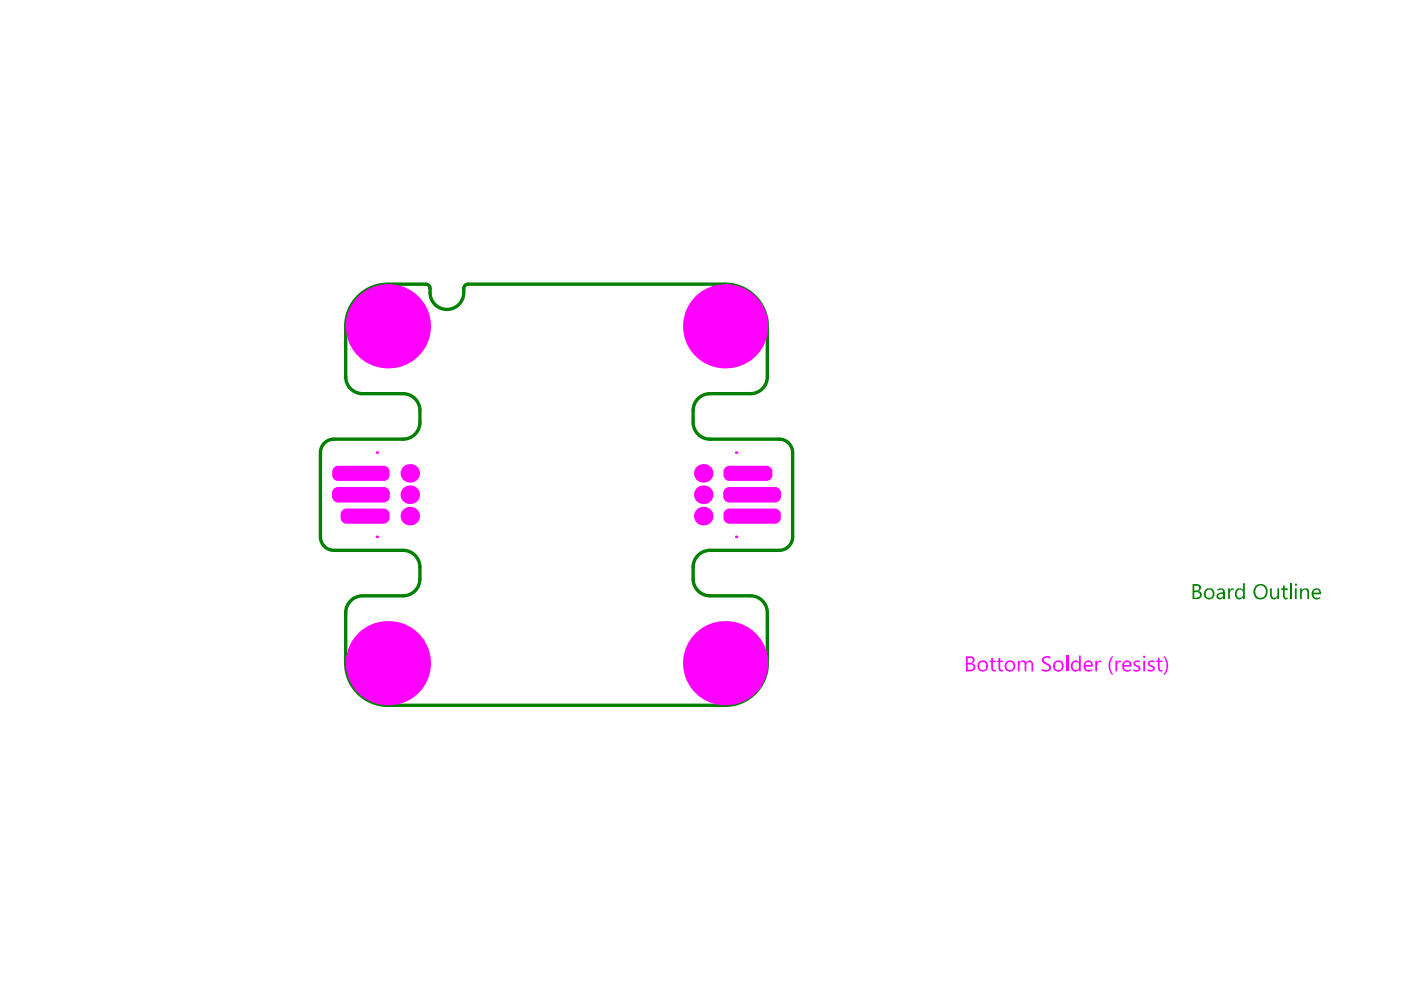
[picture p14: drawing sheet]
<svg xmlns="http://www.w3.org/2000/svg" width="297mm" height="210mm" viewBox="0 0 297 210" stroke-linecap="round" stroke-linejoin="round" font-family="sans-serif">
<g fill="none" stroke="#008000" stroke-width=".71">
<path d="M73.3 69.2v10.8M82.2 60.3h8.1M91.2 61.1v.9M98.3 61.1v.9M99.2 60.3h54.6M162.7 69.2v10.7M67.9 96.1v17.6M70.8 93.1h14.7M76.9 83.5h8.6M89 87v2.5M147 87v2.5M150.5 93.1h14.7"/>
<path d="M150.5 83.5h8.6M168.1 96v17.8M70.8 116.7h14.7M150.5 116.7h14.7M73.3 129.8v10.8M76.9 126.3h8.6M89 120.3v2.5M147 120.3v2.5M150.5 126.3h8.6M162.7 129.9v10.7M82.2 149.5h71.6"/>
</g>
<g fill="#008000">
<path d="M260.4 124.7h.3v.5l.1-.1a.51 .51 0 0 1 .8-.4l-.1 .4a.62 .62 0 0 0-.8 .7v1.2h-.3z"/>
<path d="M269.3 124.7h.3v1.4a.59 .59 0 0 0 .6 .6 .59 .59 0 0 0 .6-.6v-1.4h.4v2.3h-.4v-.4a.83 .83 0 0 1-1 .4 .83 .83 0 0 1-.5-.9z"/>
<path d="M272 124.2l.4-.1v.6h.6v.4h-.6v1.3a.41 .41 0 0 0 .2 .4 .41 .41 0 0 0 .4-.1v.3a.71 .71 0 0 1-1-.6v-1.3h-.4v-.4h.4z"/>
<path d="M253.2 124.2v1h.6a.38 .38 0 0 0 .4-.5v-.1a.38 .38 0 0 0-.5-.4zM253.2 125.6v1.1l.6-.1a.56 .56 0 0 0 .6-.6 .56 .56 0 0 0-.7-.4zM252.8 123.8h1a.79 .79 0 0 1 .9 .7 .79 .79 0 0 1-.6 .9h.1a.73 .73 0 0 1 .6 1.1l-.4 .4-.3 .1h-1.3z"/>
<path d="M255.8 125.3a.94 .94 0 0 0-.1 1.1 .94 .94 0 0 0 1.1 .3 1 1 0 0 0-.3-1.7h-.4zM255.3 125.9a1.16 1.16 0 0 1 2.3 0 1.16 1.16 0 0 1-2.3 0z"/>
<path d="M258.3 126.2a.54 .54 0 0 0 .7 .5 .54 .54 0 0 0 .3-.8h-.6zM258.1 124.9a.99 .99 0 0 1 1.6 .7v1.4h-.4v-.4a.74 .74 0 0 1-.9 .5 .74 .74 0 0 1-.5-.8 .74 .74 0 0 1 .8-.6l.6-.2a.56 .56 0 0 0-.4-.5 .56 .56 0 0 0-.6 .2l-.2 .1z"/>
<path d="M262 125.1a1 1 0 0 1 1.6 0v-1.4h.3v3.3h-.3v-.4a1.01 1.01 0 0 1-1.5 .3 1.01 1.01 0 0 1-.2-1.4zM262.4 125.2v.1a.84 .84 0 0 0-.2 .9 .84 .84 0 0 0 .8 .5l.5-.2 .1-.8a.68 .68 0 0 0-.5-.7 .68 .68 0 0 0-.7 .2z"/>
<path d="M266.3 124.7a1.39 1.39 0 0 0 .9 2 1.26 1.26 0 0 0 1.2-1.4 1.14 1.14 0 0 0-.8-1.1 1.14 1.14 0 0 0-1.3 .5zM266.2 124.2a1.59 1.59 0 0 1 2.1 0 1.59 1.59 0 0 1 .3 2.1 1.52 1.52 0 0 1-1.9 .7 1.52 1.52 0 0 1-1-1.8z"/>
</g>
<path d="M273.6 123.7v3.3" fill="none" stroke="#008000" stroke-width=".36"/>
<g fill="#008000">
<path d="M275.6 124.7h.4v.4a.83 .83 0 0 1 1-.4 .83 .83 0 0 1 .5 1v1.3h-.3v-1.3a.6 .6 0 0 0-.7-.7 .6 .6 0 0 0-.5 .7v1.3h-.4z"/>
<path d="M274.5 124a.25 .25 0 0 1 .5 0 .25 .25 0 0 1-.5 0zM274.6 124.7h.3v2.3h-.3z"/>
<path d="M278.6 125.2l-.1 .5h1.2a.61 .61 0 0 0-.3-.7 .61 .61 0 0 0-.8 .2zM278.4 125a1.04 1.04 0 0 1 1.2-.1 1.04 1.04 0 0 1 .5 1.1h-1.6a.82 .82 0 0 0 1.2 .6h.2v.2a1.16 1.16 0 0 1-1.6-.1 1.16 1.16 0 0 1 .1-1.6z"/>
</g>
<g fill="none" stroke="#008000" stroke-width=".71">
<path d="M73.3 79.9a3.6 3.6 0 0 0 3.6 3.6M82.2 60.3a8.9 8.9 0 0 0-8.9 8.9M90.3 60.3a.89 .89 0 0 1 .9 .8M91.2 62a3.6 3.6 0 0 0 3.6 3.6 3.6 3.6 0 0 0 3.5-3.6M99.2 60.3a.89 .89 0 0 0-.9 .8M153.8 60.3a8.9 8.9 0 0 1 8.9 8.9M162.7 79.9a3.6 3.6 0 0 1-3.6 3.6M70.8 93.1a2.86 2.86 0 0 0-2.9 2.9M85.5 83.5a3.6 3.6 0 0 1 3.5 3.5M89 89.5a3.6 3.6 0 0 1-3.5 3.6M146.9 89.5a3.6 3.6 0 0 0 3.6 3.6M150.5 83.5a3.6 3.6 0 0 0-3.5 3.5"/>
<path d="M165.2 93.1a2.86 2.86 0 0 1 2.9 2.9M67.9 113.8a2.86 2.86 0 0 0 2.9 2.9M85.5 116.7a3.6 3.6 0 0 1 3.5 3.6M150.5 116.7a3.6 3.6 0 0 0-3.5 3.6M168.1 113.8a2.86 2.86 0 0 1-2.9 2.9M76.9 126.3a3.6 3.6 0 0 0-3.6 3.6M89 122.8a3.6 3.6 0 0 1-3.5 3.5M147 122.8a3.6 3.6 0 0 0 3.5 3.5M159.1 126.3a3.6 3.6 0 0 1 3.6 3.6M73.3 140.6a8.9 8.9 0 0 0 8.9 8.9M162.7 140.6a8.9 8.9 0 0 1-8.9 8.9"/>
</g>
<g fill="#f0f">
<path d="M210.2 139.5l.3-.1v.7h.7v.2h-.7v1.5a.36 .36 0 0 0 .3 .3 .36 .36 0 0 0 .4-.1v.3a.68 .68 0 0 1-1-.6v-1.4h-.4v-.2h.4z"/>
<path d="M211.7 139.5l.4-.1v.7h.6v.2h-.6v1.5a.36 .36 0 0 0 .2 .3 .36 .36 0 0 0 .4-.1v.3a.68 .68 0 0 1-1-.6v-1.4h-.4v-.2h.4z"/>
<path d="M215.8 140.1h.4v.3a.89 .89 0 0 1 1.3-.1v.2a.81 .81 0 0 1 1-.4 .81 .81 0 0 1 .6 .9v1.3h-.4v-1.2a.57 .57 0 0 0-.5-.8 .57 .57 0 0 0-.6 .8v1.2h-.4v-1.3a.55 .55 0 0 0-.5-.7 .55 .55 0 0 0-.5 .7v1.3h-.4z"/>
<path d="M221 139.5a1.66 1.66 0 0 1 1.7-.2v.3a.95 .95 0 0 0-1.4 .2 .77 .77 0 0 0 .8 .8 .98 .98 0 0 1 .4 1.7h-.1a1.73 1.73 0 0 1-1.5 0l.1-.5a.99 .99 0 0 0 1.4-.1 .37 .37 0 0 0-.3-.5v-.1a1.44 1.44 0 0 1-1.2-1.3z"/>
<path d="M226.1 139h.4v3.3h-.4z"/>
<path d="M232.2 140.1h.4v.4l.4-.4h.5v.3l-.4-.1-.4 .4-.1 1.6h-.4z"/>
<path d="M235.5 139.4l.3-.2h.2l-.4 .7-.2 1a2.76 2.76 0 0 0 .6 2.2 .77 .77 0 0 1-.7-.8l-.3-.7v-1z"/>
<path d="M236.5 140.1h.4v.4l.1-.1a.38 .38 0 0 1 .5-.3h.2v.3a.65 .65 0 0 0-.8 .8v1.1h-.4z"/>
<path d="M240.4 140.3l.6-.3 .7 .2v.3l-.5-.2a.38 .38 0 0 0-.5 .3 .38 .38 0 0 0 .4 .5h.1a.64 .64 0 0 1 .7 .6 .64 .64 0 0 1-.6 .6l-.5 .1-.5-.1v-.4l.6 .2a.38 .38 0 0 0 .5-.3 .38 .38 0 0 0-.4-.5 .71 .71 0 0 1-.6-1z"/>
<path d="M243.4 140.3h.2a.88 .88 0 0 1 1.2-.1v.3l-.2-.1a.43 .43 0 0 0-.6-.1 .43 .43 0 0 0-.1 .6v.1a.93 .93 0 0 1 1 .9 1.2 1.2 0 0 1-1.6 .4v-.4a1.05 1.05 0 0 0 1.2 0l-.2-.5a.92 .92 0 0 1-1-.8z"/>
<path d="M245.5 139.5l.4-.1v.7h.6v.2h-.6v1.5a.29 .29 0 0 0 .2 .3 .29 .29 0 0 0 .4-.1v.3l-.3 .1-.6-.3-.1-1.8h-.4v-.2h.4z"/>
<path d="M246.7 139.2h.3l.2 .2 .4 1.1a2.92 2.92 0 0 1-.7 2.6h-.2l.2-.4a3.1 3.1 0 0 0-.2-3.5z"/>
<path d="M205.2 139.5v1h.4a.51 .51 0 0 0 .7-.4 .51 .51 0 0 0-.6-.6zM205.2 140.9v1.1h.5a.58 .58 0 0 0 .7-.6 .58 .58 0 0 0-.8-.5zM204.8 139.2h1a.74 .74 0 0 1 .8 .6 .74 .74 0 0 1-.5 .8h.1a.88 .88 0 0 1 .6 1 .88 .88 0 0 1-1 .7h-1z"/>
<path d="M207.8 140.5a1.01 1.01 0 0 0 .4 1.6 .82 .82 0 0 0 .8-.3 .82 .82 0 0 0 .1-.9 .77 .77 0 0 0-1.3-.4zM207.4 140.4a1.18 1.18 0 0 1 1.8 0 1.18 1.18 0 0 1-.1 1.7 1.18 1.18 0 0 1-1.8-.3v-.9z"/>
<path d="M213.5 140.6a.87 .87 0 0 0 0 1.1 .87 .87 0 0 0 1 .3 .89 .89 0 0 0 .4-1 .89 .89 0 0 0-.9-.7zM213.3 140.3a1.17 1.17 0 0 1 1.3-.2 1.17 1.17 0 0 1 .6 1.1 1.16 1.16 0 0 1-1.6 1.1 1.16 1.16 0 0 1-.3-2z"/>
<path d="M223.8 140.6a.92 .92 0 0 0 .7 1.5h.1a.93 .93 0 0 0 .5-.9 .93 .93 0 0 0-.6-.9h-.4zM223.6 140.3a1.18 1.18 0 0 1 1.7 .1 1.18 1.18 0 0 1-.2 1.7 1.18 1.18 0 0 1-1.7-.2 1.38 1.38 0 0 1 .2-1.6z"/>
<path d="M227.2 140.4a.94 .94 0 0 1 1.6-.1v-1.3h.3v3.3h-.3v-.3a1.03 1.03 0 0 1-1.4 .2 1.03 1.03 0 0 1-.3-1.3zM227.6 140.5a1.01 1.01 0 0 0 .4 1.6h.3l.4-.3 .1-.8a.66 .66 0 0 0-.4-.7 .66 .66 0 0 0-.8 .2z"/>
<path d="M230.1 140.7v.3h1.2a.61 .61 0 0 0-.4-.7 .61 .61 0 0 0-.8 .4zM230 140.3h.1a.9 .9 0 0 1 1.1-.2 .9 .9 0 0 1 .5 1v.2h-1.6a.8 .8 0 0 0 .6 .8 .8 .8 0 0 0 .9-.3l-.1 .4a1.14 1.14 0 0 1-1.5-.1 1.14 1.14 0 0 1-.1-1.5z"/>
<path d="M238.3 140.7v.3h1.2a.56 .56 0 0 0-.4-.7 .56 .56 0 0 0-.7 .4zM238.2 140.3h.1a.92 .92 0 0 1 1.1-.2 .92 .92 0 0 1 .5 1v.2h-1.6a.81 .81 0 0 0 .6 .8 .81 .81 0 0 0 .9-.3l-.1 .4a1.14 1.14 0 0 1-1.5-.1 1.14 1.14 0 0 1-.2-1.5z"/>
<path d="M242.3 139.3a.27 .27 0 0 1 .5 0 .27 .27 0 0 1-.5 0zM242.4 140.1h.4v2.2h-.4z"/>
<path d="M70.4 104.5h1.3zM70.7 103.8l.6-.4 .4-.1v1.2h-1.3z"/>
<path d="M71.7 105.3v1.2zM70.4 105.3h1.3v1.2a1.25 1.25 0 0 1-1.3-1.2z"/>
<path d="M81.3 105.3h1.3zM81.3 105.3h1.3a1.25 1.25 0 0 1-1.3 1.2z"/>
<path d="M81.3 103.3v1.2zM81.3 103.3a1.25 1.25 0 0 1 1.3 1.2h-1.3z"/>
<path d="M70.4 100h1.3zM70.7 99.3l.6-.5h.4v1.2h-1.3z"/>
<path d="M71.7 100.7v1.3zM70.4 100.7h1.3v1.3a1.25 1.25 0 0 1-1.3-1.3z"/>
<path d="M81.3 100.7h1.3zM81.3 100.7h1.3a1.25 1.25 0 0 1-1.3 1.3z"/>
<path d="M81.3 98.8v1.2zM81.3 98.8a1.25 1.25 0 0 1 1.3 1.2h-1.3z"/>
<path d="M72.2 109.1h1.3zM72.5 108.3l.6-.4 .4-.1v1.3h-1.3z"/>
<path d="M73.5 109.8v1.2zM72.2 109.8h1.3v1.2a1.25 1.25 0 0 1-1.3-1.2z"/>
<path d="M81.3 109.8h1.3zM81.3 109.8h1.3a1.25 1.25 0 0 1-1.3 1.2z"/>
<path d="M81.3 107.8v1.3zM81.3 107.8a1.25 1.25 0 0 1 1.3 1.3h-1.3z"/>
<path d="M70.4 104.5h1.3zM70.7 103.8l.6-.4 .4-.1v1.2h-1.3z"/>
<path d="M71.7 105.3v1.2zM70.4 105.3h1.3v1.2a1.25 1.25 0 0 1-1.3-1.2z"/>
<path d="M81.3 105.3h1.3zM81.3 105.3h1.3a1.25 1.25 0 0 1-1.3 1.2z"/>
<path d="M81.3 103.3v1.2zM81.3 103.3a1.25 1.25 0 0 1 1.3 1.2h-1.3z"/>
<path d="M164.3 105.3h1.2zM164.3 105.3h1.2a1.25 1.25 0 0 1-1.2 1.2z"/>
<path d="M164.3 103.3v1.2zM164.3 103.3a1.25 1.25 0 0 1 1.2 1.2h-1.2z"/>
<path d="M153.4 104.5h1.2zM153.6 103.8l.7-.4 .3-.1v1.2h-1.2z"/>
<path d="M154.6 105.3v1.2zM153.4 105.3h1.2v1.2a1.25 1.25 0 0 1-1.2-1.2z"/>
<path d="M162.5 100.7h1.3zM162.5 100.7h1.3a1.25 1.25 0 0 1-1.3 1.3z"/>
<path d="M162.5 98.8v1.2zM162.5 98.8a1.25 1.25 0 0 1 1.3 1.2h-1.3z"/>
<path d="M153.4 100h1.2zM153.6 99.3l.7-.5h.3v1.2h-1.2z"/>
<path d="M154.6 100.7v1.3zM153.4 100.7h1.2v1.3a1.25 1.25 0 0 1-1.2-1.3z"/>
<path d="M164.3 109.8h1.2zM164.3 109.8h1.2a1.25 1.25 0 0 1-1.2 1.2z"/>
<path d="M164.3 107.8v1.3zM164.3 107.8a1.25 1.25 0 0 1 1.2 1.3h-1.2z"/>
<path d="M153.4 109.1h1.2zM153.6 108.3l.7-.4 .3-.1v1.3h-1.2z"/>
<path d="M154.6 109.8v1.2zM153.4 109.8h1.2v1.2a1.25 1.25 0 0 1-1.2-1.2z"/>
<path d="M164.3 105.3h1.2zM164.3 105.3h1.2a1.25 1.25 0 0 1-1.2 1.2z"/>
<path d="M164.3 103.3v1.2zM164.3 103.3a1.25 1.25 0 0 1 1.2 1.2h-1.2z"/>
<path d="M153.4 104.5h1.2zM153.6 103.8l.7-.4 .3-.1v1.2h-1.2z"/>
<path d="M154.6 105.3v1.2zM153.4 105.3h1.2v1.2a1.25 1.25 0 0 1-1.2-1.2z"/>
<circle cx="79.9" cy="113.8" r=".27"/>
<circle cx="79.9" cy="96" r=".27"/>
<circle cx="82.2" cy="140.6" r="8.9"/>
<circle cx="82.2" cy="69.2" r="8.9"/>
<circle cx="86.9" cy="104.9" r="1.97"/>
<circle cx="86.9" cy="100.4" r="1.97"/>
<circle cx="86.9" cy="109.4" r="1.97"/>
<circle cx="149.1" cy="100.4" r="1.97"/>
<circle cx="149.1" cy="109.4" r="1.97"/>
<circle cx="149.1" cy="104.9" r="1.97"/>
<circle cx="153.8" cy="140.6" r="8.9"/>
<circle cx="153.8" cy="69.2" r="8.9"/>
<circle cx="156.1" cy="113.8" r=".27"/>
<circle cx="156.1" cy="96" r=".27"/>
</g>
<g fill="#f0f">
<path d="M70.4 104.5l1.3-1.2h9.6l1.3 1.2v.8l-1.3 1.2h-9.6l-1.3-1.2z" fill-rule="evenodd"/>
<path d="M70.4 100l1.3-1.2h9.6l1.3 1.2v.7l-1.3 1.3h-9.6l-1.3-1.3z" fill-rule="evenodd"/>
<path d="M72.2 109.1l1.3-1.3h7.8l1.3 1.3v.7l-1.3 1.2h-7.8l-1.3-1.2z" fill-rule="evenodd"/>
<path d="M70.4 104.5l1.3-1.2h9.6l1.3 1.2v.8l-1.3 1.2h-9.6l-1.3-1.2z" fill-rule="evenodd"/>
<path d="M153.4 104.5l1.2-1.2h9.7l1.2 1.2v.8l-1.2 1.2h-9.7l-1.2-1.2z" fill-rule="evenodd"/>
<path d="M153.4 100l1.2-1.2h7.9l1.3 1.2v.7l-1.3 1.3h-7.9l-1.2-1.3z" fill-rule="evenodd"/>
<path d="M153.4 109.1l1.2-1.3h9.7l1.2 1.3v.7l-1.2 1.2h-9.7l-1.2-1.2z" fill-rule="evenodd"/>
<path d="M153.4 104.5l1.2-1.2h9.7l1.2 1.2v.8l-1.2 1.2h-9.7l-1.2-1.2z" fill-rule="evenodd"/>
</g>
</svg>
